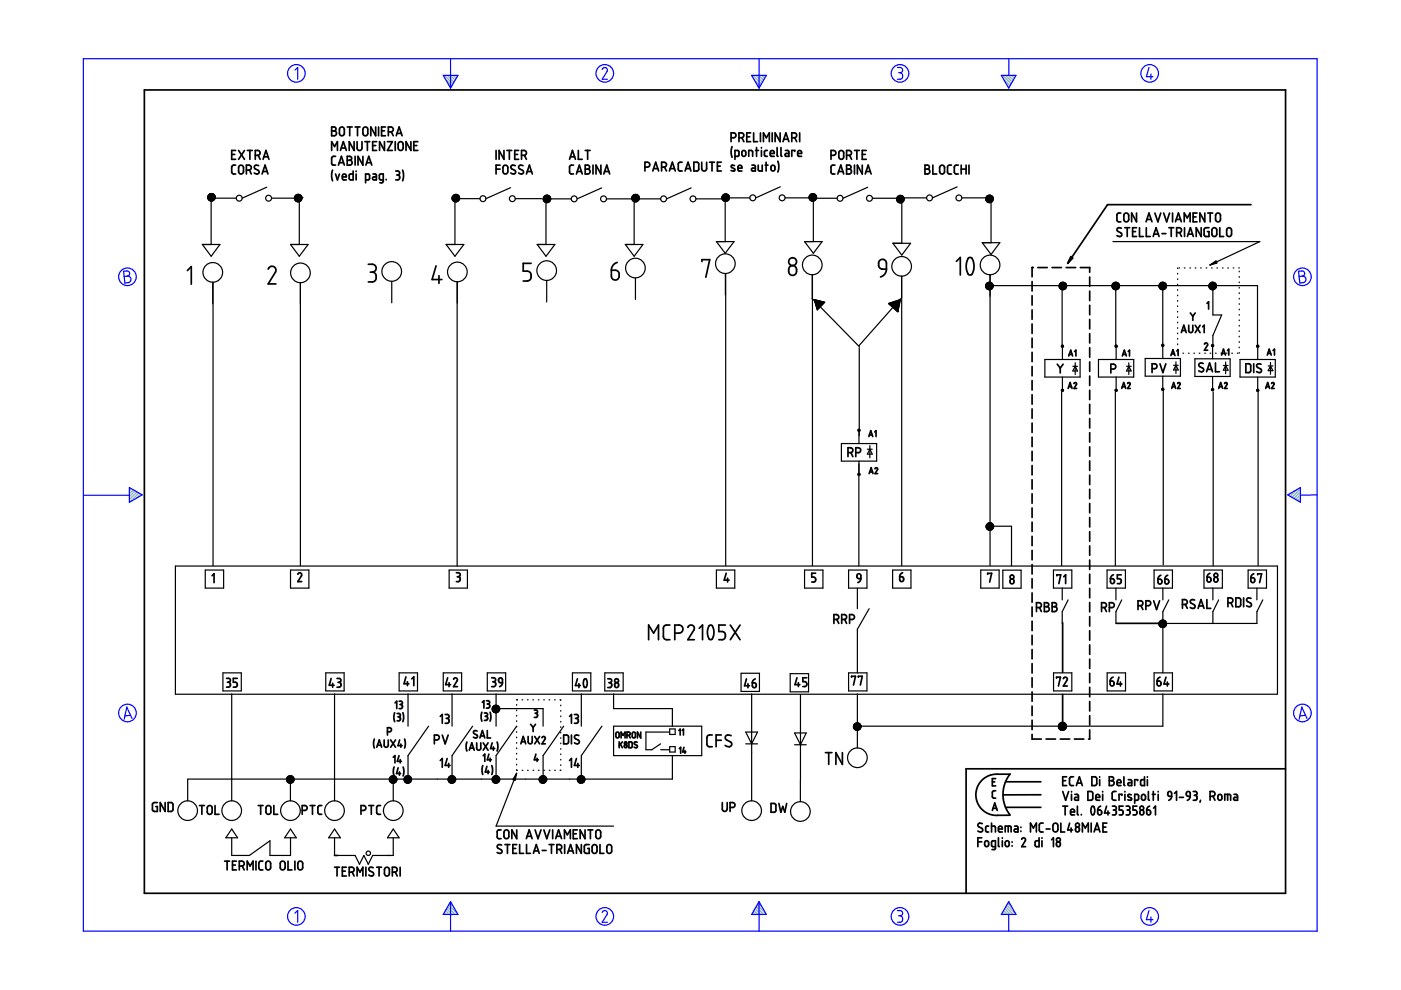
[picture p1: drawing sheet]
<svg xmlns="http://www.w3.org/2000/svg" width="297mm" height="210mm" viewBox="0 0 297 210" stroke-linecap="round" stroke-linejoin="round" font-family="sans-serif">
<g fill="none" stroke="#000" stroke-width=".25">
<path d="M56.6 39.7l-5.2 2.3M108.2 39.8l-5.2 2.3M127.6 39.8l-5.2 2.4M146.5 39.8l-5.2 2.4M165.4 39.6l-5.2 2.4M184 39.7l-5.3 2.3M202.9 39.6l-5.2 2.4M42.9 51.8h3.7l-1.8 2.5zM44.3 41.9l-.2 .2M44.4 41.9l-.3 .3M44.4 41.1l-.3 .3M44.5 42h5.6"/>
<path d="M44.6 41.1l-.5 .5M44.6 41.9l-.4 .4M44.8 41l-.8 .8M44.9 41.9l-.6 .5M44.9 41l-.9 .8M45 41l-1 1M45 41.1l-.8 .8M45.1 59.8v4.6M45.1 41.9l-.6 .6M45.1 41.1l-.7 .8M45.2 59.8v60.1M45.2 41.1l-1.1 1.1"/>
<path d="M45.3 41.2l-.7 .7M45.3 41.2l-1.1 1.2M45.4 41.9l-.8 .7M45.4 41.3l-.6 .6v9.9M45.4 41.3l-1.1 1.2M45.5 41.4l-.5 .5M45.5 41.4l-1.1 1.1M45.6 41.6l-1 1M45.6 41.6l-.3 .3M45.6 42.1l-.5 .5M45.6 41.8l-.9 .8M45.6 42l-.6 .6"/>
<path d="M45.6 41.7l-.1 .2M57.6 42h5.6M61.6 51.8h3.7l-1.8 2.5zM62.5 41.9l-.1 .1M62.7 41.9l-.3 .2M62.8 41.3l-.3 .3M62.9 41.9l.6-.7-1 1.1M62.9 41.9l-.4 .4M63.1 41.2l-.7 .6M63.1 41.2l-.6 .7M63.2 41.9l-.6 .6M63.3 41.2l-.7 .7"/>
<path d="M63.4 41.2l-1 .9M63.5 41.9v9.9M63.6 41.3l-1.1 1.1M63.7 41.3l-.6 .6M63.7 59.9v60M63.8 41.4l-1.1 1.2 .7-.7M63.8 41.4l-.4 .5M63.9 42.5l-.2 .2M63.9 41.5l-1.1 1.2M63.9 41.6l-1.1 1.1M63.9 41.6l-1 1.1M64 41.7l-1.1 1.1"/>
<path d="M64 42.3l-.5 .4M64 41.9h.1M64 41.8l-.9 1M64 42.1l-.7 .7M64 41.9l-.9 .9M64 42l-.8 .8M83.1 59.6v4.6M94.6 51.8h3.7l-1.8 2.5zM95.9 41.9h-.1M96.1 41.9l-.3 .2M96.1 42.6l1.2-1.1-1.1 1.2M96.2 42.1h5.6"/>
<path d="M96.2 41.9l-.3 .3M96.4 41.3l-.5 .5M96.5 41.9v9.9M96.5 41.2l-.6 .6M96.6 41.9l.6-.5-1.1 1.2M96.6 41.2l-.8 .9M96.7 41.2l-.6 .7M96.8 41.2l-.6 .7M96.9 41.3l-1 1M97 59.7l-.1 60.3M97 41.3l-1.1 1.1M97 41.3l-1 1.1"/>
<path d="M97.3 41.6l-1 1.1M97.4 42.4l-.4 .3M97.4 41.7l-1.1 1.1M97.4 42.2l-.5 .6M97.4 41.8l-1 1M97.4 41.8l-.9 1M97.5 42.1l-.8 .7M97.5 42l-.9 .8M109.2 42.1h5.7M113.9 51.8h3.7l-1.8 2.5zM115.4 41.9l-.2 .2M115.5 42.2h5.6"/>
<path d="M115.5 42.8l1.1-1.1-1.1 1.2M115.6 41.4l-.3 .4M115.7 41.9l-.5 .5M115.8 41.9l-.6 .6M115.8 41.4l-.6 .7M115.9 59.5v4.5M115.9 41.4l-.5 .5M116 41.9l.4-.4-1.1 1.2M116 41.9l-.7 .7M116.1 41.4l-.6 .5M116.1 41.4l-.9 .9M116.2 41.4l-.4 .5v9.9"/>
<path d="M116.3 41.4l-1.1 1.1M116.5 41.6l-.3 .3M116.5 41.6l-1.1 1.1M116.7 42.5l-.4 .4M116.7 41.8l-1 1.1M116.7 41.9l-1 1M116.8 42.3l-.7 .7M116.8 42.1l-.9 .9M116.8 42.2l-.8 .8M116.8 42l-1 1M128.6 42.2h5.6M132.6 51.8h3.7l-1.8 2.5z"/>
<path d="M134.3 41.9l-.3 .3M134.3 41.3l-.3 .3M134.5 41.9v9.9M134.5 42.2h5.6M134.5 41.9l-.5 .4M134.5 41.3l-.5 .4M134.6 41.9l-.6 .5M134.7 41.2l-.8 .8M134.7 58.9v4.6M134.8 41.9l-.7 .6M134.9 41.2l-.9 1M134.9 41.2l-.6 .7"/>
<path d="M135 41.9l-.8 .7M135.1 41.3l-.6 .6M135.2 41.3l-.5 .6M135.2 41.9l-.8 .8M135.2 41.4l-1.1 1.1M135.3 41.4l-.4 .5M135.4 41.9l-.9 .9M135.4 41.5l-1.2 1.1M135.4 41.6l-.3 .3M135.4 41.6l-1.1 1.1M135.5 41.7l-.2 .2M135.5 41.8l-1 1"/>
<path d="M135.5 42.2l-.5 .6M135.6 42l-.9 .8M135.6 42.1l-.7 .7M135.6 41.9l-1 .9M147.6 42.2h5.6M151.9 51.2h3.7l-1.8 2.5zM153.2 41.9l-.1 .1M153.4 42h5.6M153.4 41.9l-.3 .3M153.4 41.3l-.2 .1M153.7 41.1l-.6 .6M153.7 41.9l-.5 .5"/>
<path d="M153.8 41.1l-.7 .7M153.8 41.3v9.9M153.8 58v4.5M153.9 58v61.9M153.9 41.1l-.8 .8M154 41.1l-.9 1M154.1 41.1l-.7 .8M154.1 41.2l-1 1M154.2 41.2l-1 1.1M154.3 41.2l-.7 .7M154.3 41.9l-.7 .8M154.4 41.3l-1.1 1.2 1.1-1.2"/>
<path d="M154.5 41.4l-.5 .5M154.5 42.4l-.2 .2M154.5 41.4l-1.1 1.2 .7-.7M154.6 41.9l-.9 .8M154.6 41.6l-.4 .3M154.6 42.2l-.4 .5M154.6 41.6l-1.1 1M154.6 41.7l-.1 .2M154.6 42l-.7 .7M154.6 41.8l-.9 .9M154.7 41.9l-.8 .8M166.5 42h5.6"/>
<path d="M170.6 51.2h3.7l-1.9 2.5zM171.9 42h5.6M171.9 41.9l-.3 .3M172 41.1l-.4 .4M172.1 41.9l-.4 .4M172.2 41.1l-.7 .6M172.2 58.3v4.5M172.3 58.3v61.6M172.3 41.1l-.8 .7M172.4 41.9l-.6 .6M172.4 41.1l-.8 .8M172.4 41.3v9.9"/>
<path d="M172.5 41.1l-1 .9M172.5 41.9l-.6 .6M172.6 41.1l-1 1M172.7 41.1l-.8 .8M172.7 41.9l-.7 .7M172.7 41.2l-.7 .7M172.8 41.2l-.7 .7M172.9 41.3l-1.2 1.1M172.9 41.3l-.6 .6M173 41.4l-.5 .5M173 41.4l-1.1 1.1M173 42.2l-.3 .4"/>
<path d="M173.1 41.5l-.4 .4M173.1 41.6l-1 1M173.1 42l-.6 .7M173.1 41.7l-.8 1M173.1 41.9l-.7 .8M173.1 41.7l-.9 1M185 42h5.6M189.3 51.6h3.8l-1.9 2.5zM190.4 41.9l-.3 .3M190.4 41.6l-.2 .2M190.6 41.9l-.5 .5M190.7 41.4l-.6 .7"/>
<path d="M190.8 41.9l-.7 .6M190.8 41.4l-.4 .5M190.9 42h5.5M191 41.4l-.5 .5M191 41.4l-.9 .9M191.1 41.9l-.9 .8M191.1 41.5l-.4 .4M191.2 58.5v4.6M191.2 58.5v61.4M191.2 41.6v10M191.2 41.5l-1 1M191.3 41.9l-.9 .9"/>
<path d="M191.3 41.5l-.4 .4M191.3 41.6l-1.1 1M191.4 41.6l-1.1 1.2M191.5 41.7l-.3 .2M191.5 41.9l-1 1M191.5 41.7l-.1 .2M191.6 42.7l-.3 .2M191.6 41.8l-1.2 1.1M191.6 41.9h.1M191.6 41.9l-1 1M191.6 42.5l-.4 .5M191.7 42l-1 1"/>
<path d="M191.7 42.3l-.7 .7M191.7 42.1l-.9 .9M191.7 42.2l-.8 .8M203.9 42h5.6M208.3 51.5h3.7l-1.9 2.5zM209.1 41.9h-.1M209.2 42.7l1.2-1.1-1.1 1.2M209.3 41.9l-.3 .3M209.3 41.6l-.1 .1M209.3 60l-.2 .2M209.5 41.4l-.4 .4M209.5 59.9l-.5 .4"/>
<path d="M209.5 41.9l-.5 .5M209.7 41.4l-.7 .7M209.7 59.8l-.7 .8M209.7 41.9l-.6 .6M209.8 41.4l-.5 .5M209.8 59.8l-.8 .8M209.9 41.9l-.8 .7M209.9 58.3v61.6M209.9 41.4l-.9 .9M209.9 59.8l-.9 1M210 59.9l-.7 .7M210 41.4l-.5 .5"/>
<path d="M210.1 41.4l-1 1.1M210.1 59.9l-1.1 1.1M210.1 41.5v10M210.1 59.9l-1 1.1M210.1 41.4l-.4 .5M210.2 41.5l-.4 .4M210.2 60l-1.1 1.1M210.3 41.5l-1.1 1.2M210.4 41.9l-1 1M210.5 41.7l-.2 .2M210.5 42.6l-.3 .3M210.5 41.8l-1.1 1"/>
<path d="M210.5 41.8l-1 1.1 1.1-1M210.6 42.4l-.6 .5M210.6 42.3l-.7 .7M210.6 42l-.9 1M210.6 42.1l-.9 .9M224.9 60l-.2 .2M225.1 59.9l-.5 .4M225.3 59.8l-.8 .8M225.3 59.8l-.8 .9M225.5 59.8l-.9 1M225.5 59.9l-.9 1M225.6 59.9l-1 1.1"/>
<path d="M225.7 59.9l-1.1 1.1M225.8 60l-.6 .6M236 51.2h31.1l-10.6 5M236.1 60l-.1 .1M236.4 59.9l-.6 .5M236.5 59.8l-.7 .7M236.6 59.8l-.8 .9M236.7 59.8l-.9 1M236.8 59.9l-1 1M236.9 59.9l-.7 .7M246.2 59.9l-.4 .4M246.4 59.8l-.7 .7"/>
<path d="M246.5 59.8l-.8 .8M246.6 59.8l-.9 1M246.7 59.9l-1 .9M246.8 59.9l-.7 .7M246.8 59.9l-1 1.1 .3-.4M246.9 59.9l-.6 .7M247 60l-1.1 1.1M249.7 56.8v.2M249.7 58v.1M249.7 59.1v.2M250 56.8h.1M251.1 56.8h.1"/>
<path d="M252.3 56.8h.1M253.4 56.8h.2M254.6 56.8h.1M255.7 56.8h.2M256.8 59.9l-.4 .4M256.9 56.8h.1M256.9 59.9l-.6 .5M257.1 59.8l-.8 .8M257.1 59.8l-.8 .9M257.3 59.9l-.7 .7M257.3 59.9l-1 1M257.4 59.9l-1 1.1"/>
<path d="M257.5 59.9l-1.1 1.1M258 56.8h.1M259.2 56.8h.1M260.3 56.8h.2M261.5 56.8h.1M262.6 56.8h.2M262.7 57.5v.1M262.7 58.6v.2M262.7 59.8v.1M172.1 63.2l10.1 10.3M172.7 63.5l2.2 .6-1.6 1.6zM172.7 63.5v.1"/>
<path d="M172.8 63.6h-.1M172.8 63.8h.1M172.8 64h.1M172.8 63.6l-.1 .2M172.9 63.9h.1M173 64.1l-.2 .1M173 63.6l-.2 .2M173 64.7h.1M173 64v.1M173 63.7l-.2 .2M173 63.6v.1M173.1 64.9h-.1"/>
<path d="M173.1 64.2l-.2 .2M173.1 64.8h.1M173.1 64.1v.1M173.1 63.6l-.1 .3M173.2 65h-.1M173.2 64.3l-.2 .2M173.2 63.7l-.4 .4M173.2 64.9h.1M173.2 64.2v.1M173.3 65.1l-.2 .1M173.3 64.4l-.2 .2M173.3 63.8l-.2 .2"/>
<path d="M173.3 63.7h.1M173.3 65h.1M173.3 64.3v.1M173.4 65.2l-.2 .2M173.4 64.5l-.2 .2M173.4 63.9l-.2 .2M173.4 63.7l-.5 .6M173.4 65.1v.1M173.4 64.5h.1M173.4 63.8h.1M173.5 63.8h.1M173.5 65.3l-.2 .2"/>
<path d="M173.5 64.6l-.2 .3M173.5 64l-.2 .2M173.6 65.2l-.1 .1M173.6 64.6h-.1M173.6 63.9h-.1M173.6 63.8l-.7 .7M173.6 64.7l-.2 .3M173.6 64.1l-.2 .2M173.7 63.8l-.1 .1M173.7 64.2h.1M173.7 65.2l-.4 .4M173.7 65l-.5 .5"/>
<path d="M173.7 63.9l-.7 .7M173.7 65.1l-.1 .1M173.7 64.9l-.2 .2M173.7 63.8h.1M173.7 64.4l-.1 .1M173.7 65.1h.1M173.8 63.8l-.1 .1M173.8 65h.1M173.8 64.3v.1M173.9 64.5l-.2 .2M173.9 63.9l-.2 .2M173.9 64.5h.1"/>
<path d="M174 63.9l-1 .9M174 64l-.5 .4M174 64.6l-.3 .3M174 64.6h.1M174 63.9h.1M174.1 64.7l-.2 .3M174.1 64.1l-.2 .2M174.1 64.7h.1M174.1 64v.1M174.2 63.9l-1.1 1.1M174.2 64.2l-.2 .2M174.2 64.1v.1"/>
<path d="M174.2 63.9v.1M174.3 64.3l-.2 .2M174.3 63.9l-1.2 1.2M174.4 64.2l-.1 .1M174.4 64.4l-.2 .2M174.4 64l-.1 .1M174.5 64.3v.1M174.5 64l-1.3 1.3M174.6 64l-.2 .2M174.7 64.2l-1 1M174.7 64l-1 1M174.7 64.1l-.2 .2"/>
<path d="M182.2 73.7v18.7M188.4 64.3l2.5-.8-.5 2.6zM188.5 64.3l-.1 .1M188.7 64.2l-.2 .3M188.7 64.3l-.1 .2M188.8 64.2v.1M188.8 64.2h.1M188.8 64.4l-.1 .2M188.9 64.3v.1M189 64.5l-.2 .2M189 64.1l-.4 .4M189 64.5h.1"/>
<path d="M189.1 64.6l-.2 .2M189.1 64.6h.1M189.2 64.7l-.2 .2M189.2 64.1l-.2 .2M189.3 65.1h.1M189.3 65l-.1 .1M189.3 64.9l-.2 .1M189.3 64.2l-.2 .2M189.3 64.9h.1M189.3 64.4l-.1 .1M189.4 64l-.7 .6M189.4 64.3v.1"/>
<path d="M189.4 65h.1M189.4 64.5l-.2 .2M189.4 65.2h.1M189.5 64.5h.1M189.5 65.1v.1M189.5 65.3h.1M189.5 64.6l-.2 .3M189.5 64l-.2 .2M189.6 65.2v.1M189.6 64.6h.1M189.7 65.4h-.1M189.7 64.7l-.3 .3"/>
<path d="M189.7 64.1l-.3 .2M189.7 63.9l-.9 .8M189.7 64v.1M189.7 65.3v.1M189.7 64.7h.1M189.8 65.5l-.1 .1M189.8 64.9l-.3 .2M189.8 64.2l-.3 .2M189.8 64.1v.1M189.8 65.4v.1M189.8 64.8h.1M189.9 65.6l-.1 .1"/>
<path d="M189.9 65l-.2 .2M189.9 64.3l-.2 .2M189.9 63.9l-.1 .1M189.9 65.6h.1M189.9 64.9h.1M189.9 64.2v.1M190 65.7l-.1 .1M190 65.1l-.2 .2M190 64.4l-.2 .2M190 63.8l-1 1.1M190 65.7h.1M190 65h.1"/>
<path d="M190 64.3v.1M190.1 65.8v.1M190.1 65.2l-.2 .2M190.1 64.5l-.2 .2M190.1 63.9l-.2 .2M190.2 63.8h-.1M190.2 65.8h-.1M190.2 65.1l-.1 .1M190.2 64.5h-.1M190.2 66h.1M190.2 63.8h.1M190.2 65.3l-.2 .2"/>
<path d="M190.2 64.6l-.2 .3M190.2 64l-.2 .2M190.3 65.9h-.1M190.3 65.2l-.1 .1M190.3 64.6h-.1M190.3 63.9h-.1M190.3 66.1h.1M190.3 65.4l-.2 .2M190.3 64.7l-.2 .3M190.3 64.1l-.2 .2M190.4 63.7l-1.3 1.3M190.4 66h.1"/>
<path d="M190.4 65.3v.1M190.4 64v.1M190.4 65.9l-.2 .1M190.4 65.5l-.2 .2M190.4 64.9l-.2 .2M190.4 64.2l-.2 .2M190.4 65.7l-.1 .1M190.5 65.6l-.4 .3M190.5 65.4v.1M190.5 64.1v.1M190.5 63.6v.1M190.5 63.7l-.2 .2"/>
<path d="M190.5 65.3l-.5 .5M190.5 65l-.2 .2M190.5 64.3l-.2 .2M190.5 65.2l-.1 .1M190.6 65l-.7 .7M190.6 64.9h.1M190.6 64.2v.1M190.6 64.7l-.8 .9M190.6 64.4l-.2 .3M190.6 63.8l-.2 .2M190.6 63.6l-1.3 1.4M190.7 64.6l-.2 .2"/>
<path d="M190.7 64.5l-1 1M190.7 64.3v.1M190.8 64.2l-1.3 1.2M190.8 63.9l-.3 .2M190.8 64.1l-.2 .1M190.8 63.9l-1.4 1.4M190.8 63.8h.1M190.8 63.5l-.1 .2M190.9 63.6l-1.6 1.6M191 63.3l-8.9 10M209.1 60.6l-.1 .1M209.3 60.6l-.3 .3"/>
<path d="M209.7 60.6l-.6 .6M209.8 60.6h56.8v12.8M209.9 60.6l-.7 .6M210.3 60l-.6 .6M210.3 60.6l-.8 .8M210.3 60.1l-.5 .5M210.4 60.1l-1.1 1.2M210.4 61.1l-.1 .2M210.4 60.2l-1.1 1.1M210.5 60.2l-1.1 1.1M210.5 60.3l-.2 .3M210.5 60.8l-.5 .6"/>
<path d="M210.5 60.4l-1 1M210.6 60.7l-.7 .7M210.6 60.5l-.9 .9M210.6 60.6l-.9 .8M221.5 76.2h7.5v3.7h-7.5zM225.2 60.6v12.7M225.2 60.6l-.5 .5M225.3 73.4v2.8M225.3 79.9v2.9M225.3 60.6l-.6 .6M225.5 60.6l-.7 .7M225.7 60.6l-.8 .7"/>
<path d="M225.8 60l-.5 .6M225.9 60.1l-1.1 1.1M226 60.1l-.5 .5M226 60.6l-.9 .8M226 61.1l-.2 .2M226 60.2l-.4 .4M226 60.2l-1 1.1M226.1 60.3l-.2 .3M226.1 60.4l-1 1M226.1 60.8l-.5 .6M226.1 60.6l-.9 .8M226.1 60.6l-.8 .8"/>
<path d="M226.1 60.7l-.7 .7M226.1 60.5v.1M227.5 77.7h1M228 77.7l.5 1h-1zM228 76.9v2.5M232.9 76.2h7.5v3.7h-7.5zM236 60.7l-.2 .2M236 60.5l-.1 .1M236 60.6h.1M236.2 60.6l-.2 .2M236.3 60.6l.7-.6-1.1 1.1 .1-.2M236.6 60.6v12.7"/>
<path d="M236.6 60.6l.5-.6-1.2 1.2M236.6 73.4v2.8M236.6 79.9v2.9M236.7 60.6l-.7 .6M236.8 60.6l.4-.4-1.1 1.1M236.8 60.6l-.7 .7M237.2 61.1l-.2 .2M237.3 60.3l-1 1.1 1-1.1M237.3 60.9l-.4 .5M237.3 60.7l-.6 .7M237.3 60.5l-.8 .9M237.3 60.4l-.9 1"/>
<path d="M237.4 60.7l-.8 .7M238.8 77.7h1M239.3 76.9v2.5M239.3 77.7l.5 1h-1zM242.8 76h7.5v3.8h-7.5zM246.4 61.4l.9-.8-.9 .8M246.4 60.6l-.5 .5M246.5 60.6v15.4M246.5 79.8v2.7M246.9 60.6l-.8 .7M247.1 60l-1.1 1.2M247.1 60.6l-.8 .8"/>
<path d="M247.1 60.1l-1.1 1.1M247.2 60.2l-1.1 1.1M247.2 60.2l-.4 .4M247.2 61l-.3 .3M247.2 60.3l-.2 .3M247.3 60.3l-1.1 1.1M247.3 60.8l-.6 .6M247.3 60.7l-.7 .7M247.3 60.5l-.1 .1M248.8 77.4h1M249.3 76.7v2.5M249.3 77.4l.5 1h-1z"/>
<path d="M249.7 60.3v.1M249.7 61.4v.2M249.7 62.6v.1M249.7 63.7v.2M249.7 64.9v.1M249.7 66v.2M249.7 67.2v.1M249.7 68.3v.2M249.7 69.5v.1M249.7 70.6v.2M249.7 71.8v.1M249.7 72.9v.2"/>
<path d="M249.7 74.1v.1M249.7 74.9h.1M250.8 74.9h.2M252 74.9h.1M253.1 74.9h.2M253.3 76.1h7.5v3.7h-7.5zM254.3 74.9h.1M255.4 74.9h.2M256.5 61.1l1.1-1.1-1.1 1.2M256.6 74.9h.1M256.7 61.3l1.1-1-1 1.1M257.1 73.3v2.8"/>
<path d="M257.1 79.8v2.8M257.2 60.6v6.2h1.8l-1.8 4.3v1.9M257.7 60.1l-1.1 1.1M257.7 74.9h.2M257.7 60.1l-1.1 1.2M257.8 60.7l-.8 .7M257.8 60.5l-.1 .1M257.9 60.9l-.5 .5M257.9 60.4l-1 1M257.9 60.8l-.6 .6M257.9 60.6l-.8 .8M257.9 60.7l-.1 .1"/>
<path d="M258.9 74.9h.1M259.4 77.5h1M259.9 76.8v2.4M259.9 77.5l.5 1h-1zM260 74.9h.2M261.2 74.9h.1M262.3 74.9h.2M262.7 60.9v.2M262.7 62.1v.2M262.7 63.2v.2M262.7 64.4v.1M262.7 65.5v.2"/>
<path d="M262.7 66.7v.1M262.7 67.8v.2M262.7 69v.2M262.7 70.1v.2M262.7 71.3v.1M262.7 72.4v.2M262.7 73.6v.1M262.7 74.7v.2M262.9 76.2h7.5v3.7h-7.5zM266.7 73.4v2.8M266.7 79.9v2.9M268.9 77.6h1"/>
<path d="M269.4 76.9v2.5M269.4 77.6l.5 1h-1zM178.4 94h7.5v3.8h-7.5zM182.1 98.4v21.6M182.1 91.2v2.8M182.1 97.8v2.8M183.9 95.2h1M184.4 94.5v2.6M184.4 95.2l.5 1.1h-1zM225.1 83.1v36.8M236.5 83.1v36.8M246.6 82.5v37.3"/>
<path d="M257.2 83.1v36.8M266.7 83.1v36.8M209.6 110.9l-.5 .5M209.6 112.4l1.1-1-1 1M209.7 110.8l-.6 .7M209.9 111.6h4.6v8.4M209.9 110.8l-.8 .8M210 110.8l-.9 .9M210.1 110.9l-1 1M210.2 110.9l-1.1 1.1M210.3 110.9l-1.1 1.1M210.4 111l-1.2 1.1"/>
<path d="M210.4 111l-1.1 1.2M210.5 111.1l-1.2 1.1M210.5 111.1l-1.1 1.2M210.6 111.2l-1.1 1.1M210.6 111.3l-1.1 1.1M210.6 111.9l-.4 .5M210.7 111.8l-.6 .6M210.7 111.7l-.8 .7M210.7 111.6l-.9 .8M43.5 120.9h3.9v3.8h-3.9zM61.6 120.9h3.9v3.8h-3.9zM95.2 120.9h3.9v3.8h-3.9z"/>
<path d="M151.9 120.9h3.9v3.8h-3.9zM170.6 120.9h3.9v3.8h-3.9zM179.9 120.9h3.9v3.8h-3.9zM181.8 124.7v4.4M184.3 129.1l-2.5 4.3v9.3M189.3 120.9h3.8v3.8h-3.8zM207.9 120.9h3.9v3.8h-3.9zM212.6 120.9h3.9v3.8h-3.9zM223.4 120.9h3.8v3.8h-3.8zM225.2 124.7v2.5M226.5 127.2l-1.3 2.5v2.5M234.7 120.9h3.9v3.8h-3.9z"/>
<path d="M236.6 124.7v2.5M237.8 127.2l-1.2 2.5v2.5M244.7 120.9h3.9v3.8h-3.9zM245.8 132.2h-.1M245.9 132.2l-.2 .2M246.1 132.2l-.3 .3M246.2 131.5l-.4 .4M246.4 132.2l-.5 .5M246.4 131.5l-.7 .6M246.5 131.5l-.8 .7M246.5 124.7v2.5M246.6 131.5l-.7 .7"/>
<path d="M246.7 131.5l-1 .9M246.8 131.5l-.7 .7M246.8 131.5l-1 1.1M246.9 132.2l-.8 .7M246.9 131.6l-.6 .6M247 131.6l-1.1 1.1M247.1 131.7l-1.1 1.1M247.1 132.2l-.9 .8M247.1 131.7l-1.1 1.2M247.2 131.8l-1.1 1.1M247.2 131.8l-.4 .4M247.2 132.7l-.3 .3"/>
<path d="M247.2 131.9l-.2 .3M247.3 132l-.2 .2M247.3 132.4l-.6 .7M247.3 132.2l-.9 .9M247.3 132.3l-.7 .8M247.3 132.1l-.9 1M247.3 132.1v.1M247.8 127.2l-1.3 2.5v13M255.3 120.9h3.9v3.8h-3.9zM257.2 124.7v2.5M258.4 127.2l-1.2 2.5v2.5M264.6 120.9h3.9v3.8h-3.9z"/>
<path d="M266.5 124.7v2.5M267.7 127.2l-1.2 2.5v2.5h-20M47.3 142.7h3.9v3.8h-3.9zM49.1 147.1v22.7M69.1 142.7h3.9v3.8h-3.9zM70.9 147.1v22.7M84.6 142.7h3.9v3.8h-3.9zM86.5 147.1v6.9M90.9 154l-4.4 6.2v5M94 142.7h3.9v3.8h-3.9zM95.8 147.1v6.9M100.2 154l-4.4 6.2v5"/>
<path d="M103.3 142.7h3.9v3.8h-3.9zM104.5 150.8l1.2-1.1-.5 .5h9.9v3.8M104.7 150.9l-.1 .1M104.8 149.6l-.4 .4M104.9 149.5l-.5 .6M105 150.9l-.2 .1M105.1 149.5l-.7 .8M105.2 150.4l.6-.6-1.2 1.1M105.2 150.7l-.1 .2M105.2 149.9l-.8 .8M105.2 147.1v6.9M105.2 151l-.1 .1"/>
<path d="M105.2 150.5l-.3 .4M105.2 150.3l-.6 .6M105.2 150.1l-.7 .7M105.2 149.6l-.8 .9M105.2 149.5l-.8 .8M105.2 150.9h.1M105.3 149.5l-.9 1M105.4 150.9l-.2 .1M105.4 149.6l-.2 .2M105.5 149.6l-1.1 1M105.5 149.6l-.3 .4M105.6 150.9l-.3 .2"/>
<path d="M105.7 150.9l-.2 .2M105.8 149.9l-1.1 1.1M105.9 150l-.7 .6M105.9 150.1l-1 1M105.9 150.3l-.8 .8M105.9 150.5l-.3 .4M105.9 150.2l-.6 .7M109.5 148.4h.1M109.5 154.1v-.1l-4.3 6.2v5M109.5 148.4h.2M109.5 149.4v.1M109.5 150.5v.2"/>
<path d="M109.5 151.7v.1M109.5 152.8v.2M109.5 155.1v.2M109.5 156.3v.1M109.5 157.4v.2M109.5 158.6v.1M109.5 159.7v.2M110.7 148.4h.1M111.8 148.4h.2M113 148.4h.1M114.1 148.4h.2M115.3 148.4h.1"/>
<path d="M116.4 148.4h.2M117.6 148.4h.1M118.7 148.4l.2 .1M118.9 149.5v.1M118.9 150.6v.2M118.9 151.8v.2M118.9 153v.1M118.9 154.1v.1M118.9 155.3v.1M118.9 156.4v.1M118.9 157.5v.2M118.9 158.7v.2"/>
<path d="M118.9 159.9v.1M119.5 154l-4.4 6.2v5M121.4 142.7h3.9v3.8h-3.9zM123.3 147.1v6.9M127.6 154l-4.3 6.2v5M128.2 142.7h3.9v3.8h-3.9zM130.1 147.1v3.1h12.5v3.8M130.1 154h18.7v6.2h-18.7zM140.1 159h1.8M141.9 155.2h-5v3.8h1.3l1.9-1.3M142 154.6h1.2v1.1h-1.2zM142 158.3h1.2v1.1h-1.2z"/>
<path d="M157.1 142.7h3.9v3.9h-3.9zM158.1 155.2h2.5l-1.2 2.5zM158.1 157.7h2.5M159.4 147.1v22.7M167.5 142.8h3.9v3.9h-3.9zM168.5 155.4h2.4l-1.2 2.5zM168.5 157.9h2.4M169.7 147.3v18.1M179.9 142.7h3.9v3.8h-3.9zM181.3 153.4l-.2 .2M181.5 153.3l-.5 .5M181.5 154l-.5 .4"/>
<path d="M181.6 154l-.5 .5M181.7 153.3l-.7 .7M181.7 154l-.6 .6M181.7 153.2l-.7 .9M181.8 147.1v11.5M181.9 153.3l-.7 .7M181.9 153.3l-.9 1 .2-.3M182.1 153.3l-.7 .7M182.1 153.3l-1.1 1.1M182.2 153.4l-.6 .6M182.3 153.5l-1.1 1.1M182.4 153.5l-1.2 1.2"/>
<path d="M182.4 154l-.9 .8M182.4 154.6l-.2 .1M182.4 153.6l-1.1 1.1M182.4 153.6l-1 1.2M182.5 153.8l-1 1M182.5 154.3l-.6 .5M182.5 153.8l-.1 .2M182.5 154l-.8 .9M182.5 154.2l-.6 .7M182.5 153.9l-.9 1M223.4 142.7h3.8v3.8h-3.8zM234.7 142.7h3.9v3.8h-3.9z"/>
<path d="M244.7 142.7h3.9v3.8h-3.9zM246.5 147.1v6.9h-64.7M270.8 147.1v-27.1h-233.6v27.2h233.6M39.8 165.2v4.6M49.1 177.6v3.8h3.8l4.3-3.1v3.1h4.4v-3.8M49.1 175.8l1.3 1.8h-2.5zM61.1 164.6l-.2 .2M61.3 164.5l-.5 .5M61.5 164.5l-.8 .7M61.6 165.2v4.6M61.6 166l-.1 .1M61.6 165.7l-.3 .3"/>
<path d="M61.6 164.6l-.8 .9M61.6 165.4l-.5 .5M61.6 165l-.7 .7M61.6 164.8l-.8 .8M61.6 175.8l1.2 1.8h-2.5zM61.7 164.5l-1 .9M61.8 164.5l-.2 .2M61.9 164.5l-1.1 1.1M61.9 164.5l-.3 .4M62 164.6l-.4 .4M62.1 164.6l-1.2 1.2M62.1 164.7l-1.1 1.1"/>
<path d="M62.2 164.8l-.6 .5M62.2 165.8l-.2 .1M62.2 164.8l-.6 .7M62.3 164.9l-1.1 1.1M62.3 165l-1.1 1M62.3 165l-.7 .8M62.3 165.2l-.9 .9M62.3 165.5l-.6 .6M62.3 165.4l-.6 .7M62.4 165.2l-.8 .8M70.9 177.6v3.8M70.9 175.8l1.3 1.8h-2.5z"/>
<path d="M82.8 165.8l.6-.6v4.6M82.9 164.6l-.2 .2M83.1 164.5l-.5 .5M83.3 164.5l-.8 .7M83.4 177.6v3.8h-4.4l-.9 1.8-.9-1.8-1 1.8-.9-1.8h-3.8M83.4 175.8l1.2 1.8h-2.5zM83.4 165.7l-.3 .3M83.4 164.9l.3-.4-1.1 1.1M83.4 164.6l-.8 .9M83.4 165.9l-.2 .2M83.4 165.4l-.5 .5M83.4 165l-.7 .7"/>
<path d="M83.4 164.8l-.8 .8M83.5 164.5l-1 .9M83.6 164.5l-.2 .2M83.8 164.6l-1.1 1.2M83.8 164.6l-.4 .5M83.9 164.7l-1.1 1.2M84 164.8l-.6 .5M84 165.8l-.2 .1M84 164.8l-.6 .7M84.1 164.9l-1.1 1.1M84.1 165l-1.1 1M84.1 165l-.7 .8"/>
<path d="M84.1 165.2l-.8 .9M84.1 165.4l-.6 .7M84.2 165.2l-.8 .8M86 164.6l-.2 .2M86.2 164.5l-.5 .5M86.4 164.5l-.7 .7M86.5 165.7l-.3 .3M86.5 166l-.1 .1M86.5 165l-.7 .7M86.5 164.8l-.8 .8M86.5 164.6l-.8 .8M86.6 164.5l-.9 1"/>
<path d="M86.7 164.5l-.2 .2M86.8 164.5l-1.1 1.1M86.8 164.5l-.3 .4M87 164.6l-1.2 1.2M87 164.7l-1.1 1.2 1.2-1.1M87.1 165.8l-.1 .1M87.1 164.8l-1.1 1.1M87.2 164.9l-1.1 1.1M87.2 165l-1.1 1M87.2 165l-.7 .8M87.2 165.2l-.9 .9M87.2 165.5l-.5 .6"/>
<path d="M87.2 165.4l-.6 .7M87.3 165.2l-.8 .8M95.4 164.6l-.3 .2M95.5 164.5l-.4 .5M95.7 164.5l-.7 .7M95.8 164.5l-.8 .7M95.8 165.2l-.6 .6M95.8 164.6l-.8 .9M95.8 165.9l-.1 .2M95.8 165.4l-.4 .5M95.8 164.8l-.7 .8M95.8 165.2l.6-.4-.6 .5"/>
<path d="M95.9 164.5l-.9 .9M96 164.5l-.2 .2M96.1 164.5l-1 1.1M96.2 164.5l-.4 .4M96.3 164.6l-1.2 1.1M96.3 164.6l-1.1 1.2M96.4 165.8l-.1 .1M96.5 164.8l-.7 .7M96.5 164.9l-1.1 1.1M96.6 165l-1.1 1M96.6 165.5l-.6 .6M96.6 165l-.8 .8"/>
<path d="M96.6 165.2l-.9 .9M96.6 165.2l-.8 .8M96.6 165.4l-.7 .7M104.7 164.6l-.2 .2M104.9 164.5l-.5 .5M105.1 164.5l-.7 .7M105.2 165.3l.5-.6-1.1 1.2M105.2 165.7l-.3 .3M105.2 164.6l-.8 .9M105.2 165.4l-.5 .5M105.2 165.2l-.6 .6M105.2 165l-.7 .7"/>
<path d="M105.3 164.5l-.9 .9M105.4 164.5l-.2 .2M105.5 164.5l-1.1 1.1 .8-.8M105.5 164.5l-.3 .4M105.6 164.6l-1.1 1.2M105.8 165.8l-.2 .1M105.8 164.8l-.6 .7M105.9 164.9l-1.2 1.1M105.9 165l-1.1 1M105.9 165l-.7 .8M105.9 165.5l-.6 .6M105.9 165.2l-.8 .9"/>
<path d="M105.9 165.2l-.9 .9M105.9 165.4l-.6 .7M109.5 163.2l.2 .1M109.5 160.9v.1M109.5 162v.2M109.5 163.9l-4.3 11.3h24.9M110.7 163.3h.1M111.8 163.3h.2M113 163.3h.2M114.2 163.3h.1M114.5 165.7v.1M114.5 164.9l-.2 .1"/>
<path d="M114.5 165.2l-.2 .2M114.5 165l-.2 .2M114.5 164.8l-.1 .1M114.9 164.5l-.4 .4M115.1 164.5l-.8 .8M115.2 164.5l-.7 .6M115.3 164.5l-.8 .7M115.3 163.3h.1M115.4 164.5l-1.1 1M115.5 164.5l-1.1 1.1M115.5 164.6l-1.1 1.1M115.6 164.6l-1.2 1.1"/>
<path d="M115.6 164.7l-1.1 1.1M115.7 164.7l-1.1 1.2M115.7 164.8l-1.1 1.1M115.8 164.9l-1.1 1.1M115.9 165.5l-.5 .5M115.9 165l-1 1M115.9 165.1l-1 1M115.9 165.3l-.8 .8M115.9 165.4l-.6 .7M115.9 165.2l-.9 .9M116.5 163.3h.1M117.6 163.3h.2"/>
<path d="M118.7 163.3h.2M118.9 161v.1M118.9 162.2v.1M118.9 163.3h.1M122.7 165.9l1.2-1.1-1.1 1.1M122.9 164.5l-.4 .4M123.1 164.5l-.7 .6M123.1 164.5l-.7 .7M123.3 164.5l-.9 .9M123.4 164.5l-1 .9M123.5 164.5l-1.1 1M123.5 164.5l-1 1.1"/>
<path d="M123.6 164.6l-1.1 1.1M123.7 164.6l-1.1 1.1M123.8 164.7l-1.2 1.1M123.8 164.7l-1.1 1.1M123.8 165.8l-.1 .1M123.9 165.3l-.8 .8M123.9 165.4l-.7 .7M123.9 165l-1 1M123.9 165.7l-.4 .3M124 165l-1.1 1M124 165l-.1 .1M124 165.4l-.7 .7"/>
<path d="M124 165.1l-1 1M124 165.2l-.1 .1M124 165.3l-.1 .2M142.6 160.2v5h-102.8M169.7 165.4v4.6"/>
<circle cx="44.8" cy="41.8" r=".8"/>
<circle cx="45.1" cy="57.8" r="2.08"/>
<circle cx="50.7" cy="42" r=".62"/>
<circle cx="56.9" cy="42" r=".62"/>
<circle cx="63.2" cy="42" r=".8"/>
<circle cx="63.7" cy="57.9" r="2.08"/>
<circle cx="83.1" cy="57.6" r="2.08"/>
<circle cx="96.6" cy="42" r=".8"/>
<circle cx="97" cy="57.7" r="2.08"/>
<circle cx="102.4" cy="42.1" r=".62"/>
<circle cx="108.6" cy="42.1" r=".62"/>
<circle cx="115.9" cy="57.4" r="2.08"/>
<circle cx="116" cy="42.2" r=".8"/>
<circle cx="121.7" cy="42.2" r=".62"/>
<circle cx="128" cy="42.2" r=".62"/>
<circle cx="134.7" cy="56.8" r="2.08"/>
<circle cx="134.7" cy="42" r=".8"/>
<circle cx="140.7" cy="42.2" r=".62"/>
<circle cx="146.9" cy="42.2" r=".62"/>
<circle cx="153.8" cy="55.9" r="2.08"/>
<circle cx="153.9" cy="41.9" r=".8"/>
<circle cx="159.6" cy="41.9" r=".62"/>
<circle cx="165.8" cy="41.9" r=".62"/>
<circle cx="172.2" cy="56.2" r="2.08"/>
<circle cx="172.3" cy="41.9" r=".8"/>
<circle cx="178.1" cy="42" r=".62"/>
<circle cx="184.3" cy="42" r=".62"/>
<circle cx="190.9" cy="42.2" r=".8"/>
<circle cx="191.2" cy="56.5" r="2.08"/>
<circle cx="197.1" cy="42" r=".62"/>
<circle cx="203.3" cy="42" r=".62"/>
<circle cx="209.8" cy="42.2" r=".8"/>
<circle cx="209.9" cy="56.2" r="2.08"/>
<circle cx="209.8" cy="60.6" r=".8"/>
<circle cx="225.3" cy="60.6" r=".8"/>
<circle cx="236.6" cy="60.6" r=".8"/>
<circle cx="246.5" cy="60.6" r=".8"/>
<circle cx="257.1" cy="60.6" r=".8"/>
<circle cx="209.9" cy="111.6" r=".8"/>
<circle cx="246.5" cy="132.3" r=".8"/>
<circle cx="105.1" cy="150.3" r=".8"/>
<circle cx="181.7" cy="154.1" r=".8"/>
<circle cx="39.8" cy="171.9" r="2.08"/>
<circle cx="49.1" cy="171.9" r="2.08"/>
<circle cx="61.6" cy="165.3" r=".8"/>
<circle cx="61.6" cy="171.9" r="2.08"/>
<circle cx="70.9" cy="171.9" r="2.08"/>
<circle cx="83.3" cy="165.3" r=".8"/>
<circle cx="83.4" cy="171.9" r="2.08"/>
<circle cx="86.5" cy="165.3" r=".8"/>
<circle cx="95.8" cy="165.3" r=".8"/>
<circle cx="105.1" cy="165.3" r=".8"/>
<circle cx="115.1" cy="165.3" r=".8"/>
<circle cx="123.2" cy="165.3" r=".8"/>
<circle cx="159.4" cy="171.9" r="2.08"/>
<circle cx="169.7" cy="172.1" r="2.08"/>
<circle cx="181.8" cy="160.7" r="2.08"/>
<circle cx="78.1" cy="180.9" r=".47"/>
</g>
<g fill="none" stroke="#6c9" stroke-width=".25">
<path d="M94.2 16l1.8 1.8M94.5 16.8l1.3 1.4M94.8 16l1.5 1.4M95.3 18.3l.3 .3M95.5 16l1 1M96.1 16l.6 .6M96.7 16l.3 .2M159.6 16l1.8 1.8M159.9 16.8l1.3 1.4M160.3 16l1.4 1.4M160.7 18.3l.3 .3M160.9 16l1 1"/>
<path d="M161.5 16l.6 .6M162.1 16l.2 .2M212.6 16l1.8 1.8M212.8 16.8l1.3 1.4M213.2 16l1.4 1.4M213.7 18.3l.2 .3M213.8 16l1 1M214.4 16l.7 .6M215.1 16l.2 .2M27.5 103.4h-.1M27.9 103.6l-.5 .4M28.3 103.8l-.9 .9"/>
<path d="M28.7 104.1l-1.3 1.2M29 104.3l-1.6 1.6M29.4 104.5l-1.8 1.9M29.8 104.8l-.8 .8M273.4 104.7l-.3 .3M274.9 103.9l-1.4 1.3M275.7 103.6l-1.8 1.9M275.7 106.1l-.2 .3M275.7 105.5l-.6 .6M275.7 104.9l-1 1M275.7 104.2l-1.4 1.5M94 193.8v.1"/>
<path d="M94.2 193.5l.4 .4M94.4 193.1l.9 .8M94.7 192.7l1.2 1.2M94.9 192.3l1.6 1.6M95.1 191.9l1.9 1.9M95.4 191.5l.8 .8M159.4 193.8v.1M159.6 193.5l.4 .4M159.9 193.1l.8 .8M160.1 192.7l1.2 1.2M160.3 192.3l1.6 1.6M160.5 191.9l1.9 1.9"/>
<path d="M160.8 191.5l.8 .8M212.3 193.8v.1M212.6 193.5l.4 .4M212.8 193.1l.8 .8M213 192.7l1.2 1.2M213.2 192.3l1.6 1.6M213.5 191.9l1.8 1.9M213.7 191.5l.8 .8"/>
</g>
<g fill="none" stroke="#00f" stroke-width=".25">
<path d="M17.7 12.4h261.6v185h-261.6zM62.5 14.9l.6-.6v2.5M94 16h3.1l-1.6 2.7zM95.5 12.4v6.3M127.7 14.7l.5-.4 .5 .3v.5l-1 1.7h1.1M159.4 16h3.1l-1.6 2.7zM160.9 12.4v6.3M190.3 14.3h.7l.3 .3v.6l-.5 .2M190.5 15.4h.3M190.8 15.4l.5 .3v.7l-.3 .4h-.7M212.3 16h3.1l-1.5 2.7zM213.9 12.5v3.5"/>
<path d="M243.6 14.3l-.5 2h1.4M244 15.7v1.1M26.2 57.5l.9-.1 .3 .3 .1 .5-.5 .3 .5 .2 .3 .4-.1 .3-.3 .5-.9 .1zM27 58.5l-.7 .1M275.3 57.5l.9-.1 .3 .3 .1 .5-.5 .3 .5 .2 .3 .4-.1 .4-.2 .3-1 .2zM276.1 58.5l-.7 .1M17.8 105h9.6M27.4 103.4l2.7 1.5-2.7 1.6zM273 104.9l2.7-1.5v3.1zM279.3 104.9l-3.6 .1M27.7 151.7l-1.2 .1M28 152.3l-1.1-2.4-.6 2.6"/>
<path d="M276.8 151.7l-1.2 .1M277.1 152.3l-1.1-2.4-.6 2.6M62.5 193.6l.6-.5v2.4M95.5 191.2v6.2M95.5 191.2l1.6 2.7h-3.1zM127.7 193.5l.1-.3 .5-.1 .5 .4-.1 .4-1 1.6h1.1M160.9 191.2v6.2M160.9 191.2l1.6 2.7h-3.1zM190.3 193.1h.6l.4 .2v.5l-.5 .4M190.5 194.2h.3M190.8 194.2l.5 .3v.7l-.4 .3h-.6M213.9 193.9v3.5"/>
<path d="M213.9 191.2l1.5 2.7h-3.1zM243.6 193.1l-.5 1.9h1.4M244 194.4v1.1"/>
<circle cx="62.8" cy="15.6" r="1.87"/>
<circle cx="128.2" cy="15.6" r="1.87"/>
<circle cx="190.8" cy="15.6" r="1.87"/>
<circle cx="243.8" cy="15.6" r="1.87"/>
<circle cx="27" cy="58.7" r="1.87"/>
<circle cx="276.1" cy="58.7" r="1.87"/>
<circle cx="27" cy="151.2" r="1.87"/>
<circle cx="276.1" cy="151.2" r="1.87"/>
<circle cx="62.8" cy="194.3" r="1.87"/>
<circle cx="128.2" cy="194.3" r="1.87"/>
<circle cx="190.8" cy="194.3" r="1.87"/>
<circle cx="243.8" cy="194.3" r="1.87"/>
</g>
<g fill="none" stroke="#000" stroke-width=".36">
<path d="M30.6 19.1h242v170.3h-242zM49.1 32.7h.7M50 35h-.6l-.3 .4 .1 1.3 .2 .2h.6M50 31.9h-.9v1.9h.9M50.6 31.9l1.2 1.9M50.8 35.1l.4-.1 .4 .4v1l-.3 .5-.5-.1-.2-.3v-1.1zM51.8 31.9l-1.2 1.9M52.2 36.1l.9-.2 .2-.5-.2-.3-.9-.1v1.9M52.5 31.9h1M52.9 36l.4 .9M53 31.9v1.9M54.1 32.9l.9-.1 .2-.4-.1-.3-.3-.2h-.7v1.9"/>
<path d="M54.7 32.9l.5 .9M54.8 35.1l-.6-.1-.3 .5 1 .7v.5l-.3 .2-.7-.2M55.6 36.9l.6-1.9 .6 1.9M55.7 36.4h.9M55.8 33.8l.6-1.9 .6 1.9M55.9 33.3h1M70.3 26.9h.7l.2 .3v.4l-.4 .1 .4 .2 .2 .4-.2 .3-.2 .2h-.7zM70.3 27.7h.5M70.3 31.9v-1.9l.6 1.1 .6-1.1v1.9M70.5 36.1l-.2 .8 .2 1.4M71.1 33.1l-.5 .1-.3 .3v1.3l.3 .2h.5M71.1 36.9l.4 1.2 .5-1.2"/>
<path d="M71.8 35l.6-1.9 .6 1.9M71.9 34.5h.9M72.1 27.1l.5-.2 .4 .4v1.1l-.4 .4-.3-.1-.3-.3v-1zM72.2 31.9l.6-1.9 .6 1.9M72.3 31.4h1M72.6 37.5h.8l-.1-.5h-.6l-.1 .8 .2 .3h.6M73.6 33.1l.7 .1 .2 .2v.4l-.4 .2 .5 .3 .1 .3-.3 .4h-.8zM73.6 26.9h1.1M73.6 34h.5M74.1 26.9v1.9M74.9 36.3v1.8h-.7l-.1-1 .2-.2h.6M75.1 30v1.9l-1.1-1.9v1.9"/>
<path d="M75.3 26.9h1M75.3 33.1v1.9M75.5 36.3v.1M75.5 36.9v1.2M75.7 30v1.5l.4 .4 .4-.1 .2-.3 .1-1.5M75.8 26.9v1.9M76.9 33.1v1.9l-1-1.9v1.9M77.1 27.1l.5-.2 .4 .4v1.2l-.4 .3-.4-.1-.2-.3-.1-1zM77.4 30h1M77.5 38.1h.5l.3-.1 .1-.8-.2-.3h-.7v1.9M77.6 35l.6-1.9 .6 1.9M77.7 34.5h1"/>
<path d="M77.9 30v1.9M79 30.9h.7M79.1 36.9h.5l.2 .2v1h-.5a.32 .32 0 0 1-.3-.3 .32 .32 0 0 1 .3-.3h.5M79.7 26.9v1.9l-1.1-1.9v1.9M79.9 30h-.9v1.9h.9M80.3 26.9v1.9M80.9 27.7h.6M81.3 38.1h-.7l-.2-.2v-.8l.2-.2h.7v1.6l-.2 .2-.6 .1M81.5 30v1.9l-1-1.9v1.9M81.7 26.9h-.8v1.9h.8M81.9 38v.1M82.1 30h1.1l-1.1 1.9h1.1"/>
<path d="M82.3 28l.9-.1 .2-.3-.1-.5-.4-.2h-.6v1.9M83 28l.4 .8M83.8 30v1.9M83.9 36.3h.5l.3 .2v.3l-.4 .3M84 28.8l.6-1.9 .7 1.9M84.1 37.1h.2M84.2 28.3h.9M84.3 37.1l.4 .2v.5l-.3 .3h-.5M84.6 30.2l.4-.2 .4 .4v1.1l-.3 .4-.5-.1-.2-.3v-.9zM85.4 36.1l.2 .8-.2 1.4M87.1 30v1.9l-1-1.9v1.9M87.7 30.9h.7"/>
<path d="M88.6 30h-.9v1.9h.9M105.2 31.9v1.9M105.2 35.9h.8M106 35h-.8v1.9M106.8 35.1l.5-.1 .4 .4v1l-.4 .5-.4-.1-.2-.3-.1-1.1zM106.8 31.9v1.9l-1-1.9v1.9M107.5 31.9h1M108 31.9v1.9M109.1 32.7h.6M109.2 35.1l-.6-.1-.3 .5 .1 .3 .8 .4 .1 .5-.3 .2-.7-.2M110 31.9h-.9v1.9h.9M110.6 32.9l.9-.1 .1-.3-.1-.4-.2-.2h-.7v1.9"/>
<path d="M110.9 35.1l-.6-.1-.3 .5 .1 .2 .8 .5 .1 .5-.4 .2-.6-.2M111.2 32.9l.4 .9M111.6 36.9l.6-1.9 .7 1.9M111.8 36.4h.9M120.8 33.8l.6-1.9 .6 1.9M120.9 33.3h.9M121.6 35h-.5l-.3 .3v1.4l.2 .2h.6M122.2 36.9l.6-1.9 .6 1.9M122.4 36.4h.9M122.6 31.9v1.9h.8M124.1 35h.6l.3 .3-.1 .4-.3 .2 .3 .1 .2 .3-.1 .4-.2 .2h-.7zM124.1 31.9h1"/>
<path d="M124.1 35.9h.5M124.6 31.9v1.9M125.7 35v1.9M127.4 35v1.9l-1-1.9v1.9M128 36.9l.7-1.9 .6 1.9M128.2 36.4h.9M136.7 35.4l.9-.1 .2-.3-.2-.5-.9-.1v1.9M138.4 36.3l.6-1.9 .6 1.9M138.6 35.8h.9M140.3 35.4h.6l.3-.2 .1-.4-.2-.3-.8-.1v1.9M140.9 35.4l.4 .9M141.9 36.3l.7-1.9 .6 1.9"/>
<path d="M142.1 35.8h.9M144.6 34.4h-.5l-.3 .3v1.3l.3 .3h.5M145.2 36.3l.7-1.9 .6 1.9M145.4 35.8h.9M147.1 34.4h.8l.2 .3v1.2l-.2 .3-.8 .1zM148.8 34.4v1.4l.4 .5 .3-.1 .3-.3v-1.5M150.4 34.4h1.1M151 34.4v1.9M152.1 35.2h.6M152.9 34.4h-.8v1.9h.8M155 29.2h.6l.3-.2 .1-.4-.2-.3-.8-.1v1.8M155.2 31.1l-.2 .9 .2 1.4"/>
<path d="M155.7 35.1l-.3-.1a.27 .27 0 0 0-.4 .1 .27 .27 0 0 0 .2 .4l.5 .3a.33 .33 0 0 1 0 .5 .33 .33 0 0 1-.5-.1h-.2M155.8 33.1h.6l.3-.1v-.8l-.2-.3h-.7v1.9M156.5 35.6h.8l-.2-.5-.3-.1-.3 .2v.8l.2 .3h.6M156.7 29.2l.8-.1 .2-.4-.1-.4-.3-.1h-.6v1.8M157.3 29.2l.4 .8M157.4 32l.3-.1 .4 .3v.7l-.3 .2h-.3l-.2-.3zM158.3 29h.6M158.7 33.1v-1.2l.8 .1 .1 1.1M159.2 28.2h-.9v1.8h.9M159.4 35h.5l.2 .3v1h-.5a.31 .31 0 0 1-.3-.3 .31 .31 0 0 1 .3-.4h.5M159.8 28.2v1.8h.8M160.2 31.9h.6"/>
<path d="M160.4 31.3v1.8M160.8 35v1l.2 .3h.6v-1.3M161.2 28.2v1.8M161.4 31.3v.1M161.4 31.9v1.2M161.9 30v-1.8l.6 1 .6-1v1.8M162.2 35h.6M162.4 34.4v1.9M162.7 31.9h-.5l-.1 .2v.9l.6 .1M163.3 32.5h.8l-.1-.5-.3-.1-.3 .1-.1 .9 .2 .2h.6M163.6 35.1h.5l.2 .2v.7l-.3 .3-.5-.3zM163.7 28.2v1.8"/>
<path d="M164.8 31.3v1.7l.2 .1M164.9 34.2l.2 .8-.2 1.5M165.4 28.2v1.8l-1.1-1.8v1.8M165.6 31.3v1.6l.2 .2M166 30l.6-1.8 .7 1.8M166.2 29.5h.9M166.5 31.9h.5l.3 .3v.9h-.6a.31 .31 0 0 1-.3-.3 .31 .31 0 0 1 .3-.3h.6M167.9 29.2l.8-.1 .2-.3-.1-.4-.3-.2h-.6v1.8M168.5 29.2l.4 .8M168.5 32.1v-.2h-.6v1.2M169.1 32.5h.8l-.1-.5-.3-.1-.3 .2-.1 .8 .2 .2h.6M169.5 28.2v1.8"/>
<path d="M176.2 32.9l.9-.1 .1-.4-.1-.3-.3-.2h-.6v1.9M177 35h-.5l-.3 .3v1.4l.2 .2h.6M177.6 36.9l.7-1.9 .6 1.9M177.8 36.4h.9M178 32l.5-.1 .4 .4v1.1l-.4 .4-.4-.1-.2-.3-.1-1zM179.5 32.9l.9-.1 .2-.4-.2-.3-.2-.2h-.7v1.9M179.5 35h.6l.3 .3v.4l-.4 .2 .4 .1 .1 .3v.3l-.3 .3h-.7zM179.5 35.9h.5M180.1 32.9l.5 .9M181.2 31.9h1M181.2 35v1.9M181.7 31.9v1.9"/>
<path d="M182.8 32.7h.7M182.8 35v1.9l-1-1.9v1.9M183.5 36.9l.6-1.9 .6 1.9M183.6 36.4h.9M183.7 31.9h-.9v1.9h.9M196.1 35h.6l.3 .3-.1 .4-.3 .2h.3l.2 .4v.3l-.3 .3h-.7zM196.1 35.9h.5M197.8 35v1.9h.8M199.3 35.2l.6-.2 .4 .4v1.1l-.4 .4h-.4l-.2-.3-.1-1.1zM201.7 35h-.5l-.3 .3v1.4l.3 .2h.5M203.2 35h-.6l-.3 .4 .1 1.3 .2 .2h.6M203.8 35.9h1"/>
<path d="M203.8 35v1.9M204.8 35v1.9M205.4 35v1.9M39.7 57.4l.9-.9v3.8M56.9 57.1l.2-.5 .7-.1 .5 .2 .2 .5-.1 .5-1.5 2.5h1.6M78.1 56h1l.5 .4 .2 .4-.1 .4-.4 .4-.4 .1M78.5 57.7h.4M78.9 57.7l.5 .1 .3 .4v1.1l-.6 .5h-1M92.5 56.4l-.9 2.9h2.1M93.1 58.4v1.7M112.6 55.8h-1.7v1.7l1.2 .1 .5 .6v.7l-.2 .5-.4 .2h-1.1M129.6 57.3h1l.5 .3 .2 1.1-.4 .5-.6 .2-.5-.3-.2-.4z"/>
<path d="M130.9 55.6l-.9 .6-.3 .6-.1 .5M148.8 55.5v-.4h1.7l-.9 3.7M167.4 56.6l.7-.3 .7 .4 .1 .9-.3 .6-.7 .2-.5-.4-.2-1zM186.6 55.2l.6-.2 .5 .3 .2 .4v1.4l-1-.1-.4-.2-.2-.5v-.7zM187.9 57.1l-.3 1-.9 .6M202.8 55.4l.8-.8v3.7M205.3 54.8l.3-.2 .5 .2 .4 1.3-.1 1.4-.3 .6-.3 .2-.5-.2-.4-1.1v-1.1zM218.8 59.7v2M219.1 56.7h-.3v2M220 56.7h2M223.1 56.7h1.9M226 56.7h2"/>
<path d="M229 56.7h2v1M231 58.7v2M237.6 45.2h-.4l-.4 .3 .1 1.3 .2 .2h.5M237.7 48.4l-.6-.1-.3 .5 .2 .2 .7 .4 .1 .5-.2 .2-.8-.1M238.4 45.4l.4-.2 .5 .3v1.1l-.3 .4h-.5l-.2-.3zM238.5 48.3h1M239 48.3v1.8M240.1 49.1h.6M241 45.2v1.8l-1.1-1.8v1.8M241 48.3h-.9v1.8h.9M241.6 48.3v1.8h.8M243 47l.6-1.8 .6 1.8"/>
<path d="M243 48.3v1.8h.9M243.2 46.5h.9M244.5 50.1l.6-1.8 .6 1.8M244.7 49.6h.9M244.9 45.2l.6 1.8 .6-1.8M246.4 49.5h.8M246.7 45.2l.7 1.8 .6-1.8M247.8 48.3h1.1M248.3 48.3v1.8M248.6 45.2v1.8M249.2 47l.7-1.8 .6 1.8M249.4 46.5h.9"/>
<path d="M249.5 49.3l.9-.1 .1-.3-.1-.4-.3-.2h-.6v1.8M250.1 49.3l.4 .8M251.1 47v-1.8l.6 1 .6-1v1.8M251.1 48.3v1.8M251.8 50.1l.6-1.8 .6 1.8M251.9 49.6h.9M253 46h.6M253.8 45.2h-.8v1.8h.8M254.7 48.3v1.8l-1.1-1.8v1.8M255.4 45.2v1.8l-1-1.8v1.8M256.1 45.2h1M256.3 48.3h-.7l-.3 .3v1.2l.2 .3h.8v-1h-.3"/>
<path d="M256.6 45.2v1.8M257.1 48.5l.4-.2 .4 .3 .1 1.1-.3 .4h-.4l-.3-.3-.1-1zM257.9 45.3l.6-.1 .3 .4v1l-.4 .4h-.3l-.4-.3v-1.1zM258.6 48.3v1.8h.8M260.2 48.4l.4-.1 .5 .3v1.2l-.3 .3h-.5l-.2-.3v-1.1zM265.2 43.4h-30.4l-8.4 12.4M218.8 62.7v2M218.8 65.7v2M218.8 68.7v2M218.8 71.7v2M218.8 74.7v2M218.8 77.7v2"/>
<path d="M224.2 77.2l.6 .8M224.8 78v1.1M225.4 77.2l-.6 .8M226.6 75.5l.4-1.2 .4 1.2M226.7 75.1h.6M227.8 74.5l.3-.2v1.2M231 61.7v2M231 64.7v2M231 67.7v2M231 70.7v2M231 73.7v2M231 76.7v2"/>
<path d="M231 79.7v2M235.5 78.3h.6l.4-.2 .1-.4-.2-.4-.9-.1v1.9M238 75.5l.4-1.2 .4 1.2M238.1 75.1h.6M239.2 74.5l.3-.2v1.2M244.3 78.2l.8-.1 .2-.3-.1-.5-.3-.2h-.6v1.9M245.9 77.1l.6 1.9 .7-1.9M248.3 75.4l.4-1.3 .4 1.3M248.4 75h.6M249.5 74.4l.3-.3v1.3M250.5 70.5l.5-1.5 .5 1.5M250.6 70.1h.8"/>
<path d="M252 69v1.2l.4 .3 .5-.3v-1.2M252.4 66.4l.5 .7M252.9 67.1v.8M253.4 66.4l-.5 .7M253.4 69l1 1.5M254.4 69l-1 1.5M255 69.3l.3-.3v1.5M255.1 77.1l-.6-.1-.3 .4 .1 .3 .8 .5v.5l-.5 .1-.4-.2M255.4 73a.35 .35 0 0 1 .4-.3 .35 .35 0 0 1 .2 .5l-.6 1.1h.7M255.8 78.8l.7-1.8 .6 1.8M255.9 64.3l.3-.3v1.5M256 78.3h.9"/>
<path d="M257.7 77v1.8h.8M259 75.3l.4-1.3 .4 1.3M259.1 74.9h.6M260.2 74.3l.3-.3v1.3M264.1 77.1h.8l.3 .3v1.3l-.3 .3h-.8zM265.8 77.1v1.9M267.4 77.2h-.8l-.2 .4 .2 .3 .8 .4v.5l-.5 .2-.5-.2M268.7 75.3l.4-1.3 .4 1.3M268.8 74.9h.6M269.9 74.3l.3-.3v1.3M179.8 96l.9-.2 .1-.3-.1-.4-.9-.2v1.9M180.4 96l.4 .8"/>
<path d="M181.4 96l1-.2 .1-.3-.1-.4-.3-.1-.7-.1v1.9M184.2 92.6l.4-1.3 .4 1.3M184.3 92.2h.6M185.5 91.6l.2-.3v1.3M185.5 99.4a.28 .28 0 0 1 .4-.2 .28 .28 0 0 1 .1 .4l-.5 .8h.6M218.8 80.7v2M218.8 83.7v2M218.8 86.7v2M218.8 89.7v2M218.8 92.7v2M218.8 95.7v2M218.8 98.7v2"/>
<path d="M226.5 82.4l.4-1.3 .4 1.3M226.6 82h.6M227.7 81.3a.27 .27 0 0 1 .4-.2 .27 .27 0 0 1 .1 .4l-.5 .9h.6M231 82.7v2M231 85.7v2M231 88.7v2M231 91.7v2M231 94.7v2M231 97.7v2M237.8 82.4l.5-1.3 .4 1.3M238 82h.5M239.1 81.3a.28 .28 0 0 1 .3-.2 .28 .28 0 0 1 .2 .4l-.5 .9h.5"/>
<path d="M248.4 82.4l.4-1.3 .5 1.3M248.5 82h.6M249.7 81.3a.27 .27 0 0 1 .3-.2 .27 .27 0 0 1 .2 .4l-.5 .9h.5M258.4 82.4l.4-1.3 .4 1.3M258.5 82h.6M259.6 81.3a.28 .28 0 0 1 .4-.2 .28 .28 0 0 1 .2 .4l-.6 .9h.6M268.4 82.4l.4-1.3 .4 1.3M268.5 82h.6M269.6 81.3a.27 .27 0 0 1 .4-.2 .27 .27 0 0 1 .1 .4l-.5 .9h.6M184.3 100.4l.4-1.2 .4 1.2M184.4 100.1h.6M218.8 101.7v2"/>
<path d="M218.8 104.7v2M218.8 107.7v2M218.8 110.7v2M218.8 113.7v2M218.8 116.7v2M218.8 119.7v2M231 100.7v2M231 103.7v2M231 106.7v2M231 109.7v2M231 112.7v2M231 115.7v2"/>
<path d="M231 118.7v2M45 122.1l.4-.5v1.9M63.1 121.8l.4-.4 .4 .3v.3l-.8 1.3h.9M96.8 121.4l.5 .1 .3 .2-.1 .4-.3 .2M96.9 122.3h.3M97.2 122.3l.3 .2 .1 .5-.3 .3h-.5M137.5 135.6v-3.1l1.1 1.7 1-1.7v3.1M142 132.5h-.9l-.4 .6v2.2l.4 .3h.9M143.1 134.2h1l.5-.3 .2-.6-.3-.6-.4-.2h-1v3.1M145.8 133l.6-.5h.3l.4 .3 .1 .7-1.4 2.1h1.4M148.3 133.2l.6-.7v3.1M150.3 132.7l.3-.2 .4 .2 .3 .9v1.3l-.3 .6-.3 .1-.4-.1-.3-1v-1z"/>
<path d="M153.8 132.5h-1.4v1.4l1.1 .1 .3 .5v.7l-.3 .3-1.1 .1M154 121.5l-.5 1.5h1.1M154.3 122.6v.8M154.8 132.5l2.1 3.1M156.9 132.5l-2.1 3.1M172.9 121.5h-.8v.9h.6l.2 .3-.1 .6-.7 .1M176.8 131.3l.9-.1 .1-.3-.1-.4-.9-.2v1.9M177.4 131.3l.4 .9M178.5 131.3l.9-.1 .1-.2-.1-.5-.4-.2h-.5v1.9M179.1 131.3l.4 .9M180.1 131.3l.9-.1 .2-.3-.2-.4-.9-.2v1.9M181.8 121.8l.4-.2 .2 .2 .1 .9h-.5l-.2-.2z"/>
<path d="M182.5 122.7l-.1 .4-.5 .4M190.8 122.3h.5l.3 .2v.5l-.2 .3h-.3l-.3-.2zM191.4 121.4l-.5 .4-.1 .5M209.4 121.8v-.2h.8l-.4 1.8M214.2 122.9l.4-.2 .3 .3 .1 .4-.2 .3-.3 .1-.3-.1zM218.8 122.7v2M218.8 125.7v2M218.8 128.7v2M218.8 131.7v2M218.8 134.7v2M218.8 137.7v2M219.8 128.8l.9-.1 .1-.3-.1-.4-.3-.2h-.6v1.9"/>
<path d="M220.4 128.8l.4 .9M221.4 127.8h.7l.2 .3v.4l-.4 .1 .3 .1 .3 .4-.1 .3-.3 .2-.7 .1zM221.4 128.6h.5M223.1 127.8h.6l.3 .3v.3l-.4 .2 .3 .1 .2 .3v.3l-.3 .3-.7 .1zM223.1 128.6h.5M224.1 122.1v-.2h.8l-.4 1.8M225.3 132v10.5M225.5 122.3l.4-.4v1.8M231 121.7v2M231 124.7v2M231 127.7v2M231 130.7v2"/>
<path d="M231 133.7v2M231 136.7v2M231 139.7v2M233.6 128.8h.6l.3-.2 .1-.4-.2-.3-.8-.1v1.9M234.2 128.8l.4 .9M235.2 128.8l.9-.1 .1-.3v-.4l-.3-.2h-.7v1.9M235.4 122.7l.8 .2 .1 .5-.1 .2-.4 .1-.3-.1zM236.1 121.9l-.4 .2-.3 .6M236.7 132.2h9.9M237.7 121.9h-.8v.8h.5l.3 .3-.1 .7h-.7M241.3 128.4h.6l.3-.2 .1-.4-.2-.3-.8-.1v1.8M241.9 128.4l.4 .8"/>
<path d="M243 128.4l.8-.1 .2-.4-.1-.3-.3-.2h-.6v1.8M244.6 127.4l.6 1.8 .7-1.8M245.5 122.8h.5l.3 .2v.7l-.4 .1-.3-.2zM246.1 122l-.4 .3-.2 .5M247 122.8l.7 .1 .1 .6-.1 .2-.3 .1-.3-.1zM247.6 122l-.4 .2-.2 .6M250.7 128.2l.9-.2 .1-.3-.1-.4-.3-.2h-.6v1.9M251.3 128.2l.4 .8M253.3 127.2l-.7-.1-.3 .5 .2 .3 .8 .4v.5l-.5 .2-.5-.2M254 129l.6-1.9 .7 1.9M254.2 128.5h.9M255.9 127.1v1.9h.8"/>
<path d="M255.9 122.4h.6l.2 .2 .1 .5-.2 .2-.4 .1-.2-.1zM256.5 121.6l-.4 .3-.2 .5M257.5 122.5l.2-.1 .4 .1 .1 .3-.1 .5-.4 .1-.2-.1zM260.3 127.8l1-.1 .1-.5-.2-.3-.9-.1v1.9M261 127.8l.4 .9M262 126.8h.8l.2 .3 .1 1.1-.3 .4-.8 .1zM263.7 126.8v1.9M265.2 122.5l.8 .2v.5l-.2 .3-.5-.1zM265.2 126.9l-.6-.1-.3 .2v.3l.9 .6 .1 .6-.4 .2-.6-.3M265.8 121.7l-.4 .3-.2 .5M266.7 121.9v-.2h.8l-.4 1.8M48 143.8h.6l.2 .3-.1 .4-.3 .2"/>
<path d="M48.2 144.7h.2M48.4 144.7l.4 .2v.5l-.2 .3h-.6M50.3 143.8h-.8v.9h.5l.3 .4-.1 .5-.7 .1M70.2 143.8l-.4 1.5h1M70.5 144.9v.8M71.5 143.8l.5 .1 .2 .2v.4l-.3 .2M71.7 144.7h.2M71.9 144.7l.3 .1 .1 .6-.3 .3h-.5M79.4 156.7l-.2 .7 .2 1.2M79.9 158.4l.5-1.5 .5 1.5M80 158h.8M81.4 156.9v1.2l.4 .3h.3l.2-.3v-1.2"/>
<path d="M82.1 155.2l.8-.2v-.6l-.8-.1v1.6M82.8 156.9l1.1 1.5M83.7 151.1l-.2 .8 .2 1.1M83.8 149l.3-.3v1.5M83.9 156.9l-1.1 1.5M84.2 151.3l.6 .1a.34 .34 0 0 1 .1 .4 .34 .34 0 0 1-.4 .2M84.4 152h.1M84.5 152l.4 .1v.5l-.2 .2h-.5M84.6 148.7h.4a.34 .34 0 0 1 .3 .4 .34 .34 0 0 1-.3 .3M84.7 156.9l-.3 1.2h.9M84.8 149.4h.2M85 149.4l.3 .2v.4l-.2 .2h-.5"/>
<path d="M85 157.8v.6M85.4 151.1l.2 .7-.2 1.2M85.8 156.7l.1 .7-.1 1.2M86.1 143.5l-.4 1.5h1M86.4 144.5v.9M87.3 143.9l.4-.4v1.9M92.1 156.9l.9-.2 .1-.4-.1-.3-.9-.1v1.8M93.3 151.9l.5-.4v1.9M93.8 155.9l.6 1.8 .6-1.8M94.4 151.5h.5l.3 .2v.4l-.4 .2M94.6 152.3h.2M94.8 152.3l.4 .3v.5l-.3 .3h-.5"/>
<path d="M94.9 143.7l-.4 1.5h1M95.2 144.8v.8M96.2 144l.3-.3 .5 .3-.8 1.6h.8M99 157.3l-.2 .6 .2 1.3M99.5 159.1l.5-1.6 .5 1.6M99.7 158.6h.7M101.1 157.5v1.2l.4 .4 .4-.4v-1.2M101.2 155l-.6-.1a.33 .33 0 0 0-.2 .3 .33 .33 0 0 0 .2 .4l.5 .2a.42 .42 0 0 1-.1 .7 .42 .42 0 0 1-.6-.2M101.7 156.5l.6-1.6 .5 1.6M101.9 156h.8M102.2 151l-.2 .7 .2 1.2M102.3 148.9l.3-.3v1.5"/>
<path d="M102.4 157.5l1.1 1.6M102.7 151.2h.4a.35 .35 0 0 1 .3 .4 .35 .35 0 0 1-.4 .3M102.9 151.9h.1M103 151.9l.4 .2v.4l-.7 .2M103.1 148.6h.5a.34 .34 0 0 1 .2 .4 .34 .34 0 0 1-.3 .3M103.3 149.3h.2M103.3 154.9v1.6h.7M103.5 149.3l.3 .1v.5l-.2 .2h-.5M103.5 157.5l-1.1 1.6M103.7 159.9l-.4 1.2h.9M103.9 151l.2 .7-.2 1.2M104.2 143.7h.6l.2 .2 .1 .4-.4 .2"/>
<path d="M104.4 157.5l-.4 1.2h.9M104.5 144.5h.2M104.6 158.4v.7M104.7 144.5l.4 .3v.5l-.3 .3h-.6M105.4 157.3l.2 .7-.2 1.2M105.8 143.9l.4-.2 .2 .1 .1 1-.7-.2zM106.5 144.8l-.2 .5-.4 .3M110.4 157.7l.5-1.6 .6 1.6M110.6 157.3h.7M112 156.1v1.3l.4 .3 .2-.1 .2-.2v-1.3M112.5 153.6l.5 .6M113 154.2v.9"/>
<path d="M113.3 150.6h.4a.35 .35 0 0 1 .3 .3 .35 .35 0 0 1-.4 .3M113.4 156.1l1 1.6M113.5 151.2h.1M113.5 153.6l-.5 .6M113.6 151.2l.3 .2v.5l-.2 .2h-.4M113.6 159.9l-.3 1.2h.9M114.4 156.1l-1 1.6M114.9 156.4a.35 .35 0 0 1 .5-.2 .35 .35 0 0 1 .2 .5l-.7 1h.7M119.5 155.9h.7l.3 .2v1.3l-.3 .3h-.7zM120.8 151.9l.4-.4v1.9M121.2 155.9v1.8M121.8 151.5h.5l.3 .2v.4l-.4 .2"/>
<path d="M122 152.3h.2M122.2 152.3l.4 .2v.5l-.3 .4h-.5M122.4 143.9l-.4 1.5h1M122.7 156l-.7-.1-.2 .4 .2 .3 .7 .4 .1 .5-.5 .2-.5-.2M122.7 144.9v.9M123.9 144a.55 .55 0 0 1 .6 .7l-.1 .8a.34 .34 0 0 1-.5 .3 .34 .34 0 0 1-.2-.5v-.6zM128.9 143.9h.5l.3 .3-.1 .4-.3 .1M129.1 144.7h.2M129.3 144.7l.3 .2 .1 .6-.3 .3h-.5M130.4 144.9l.3-.2 .3 .1 .1 .6-.1 .3-.4 .1-.2-.2zM130.7 155.3a.35 .35 0 0 1 .4-.1 .35 .35 0 0 1 .2 .4v.6a.34 .34 0 0 1-.4 .3 .34 .34 0 0 1-.3-.4zM131.3 157.3v1.2"/>
<path d="M131.5 157.8l.5 .7M131.7 156.5v-1.3l.4 .7 .4-.7v1.3M132 157.3l-.7 .8M132.9 155.9h.5a.35 .35 0 0 0 .2-.4 .35 .35 0 0 0-.3-.3h-.4v1.3M133.3 157.3h.6l.1 .2v.8l-.2 .2h-.5zM133.3 155.9l.3 .6M134.1 155.3a.35 .35 0 0 1 .4-.1 .35 .35 0 0 1 .2 .4l-.1 .7a.33 .33 0 0 1-.3 .1 .33 .33 0 0 1-.3-.3zM135.1 157.4l-.3-.1a.28 .28 0 0 0-.3 .2 .28 .28 0 0 0 .1 .3l.4 .2a.35 .35 0 0 1 0 .5 .35 .35 0 0 1-.5-.1M135.8 155.2v1.3l-.7-1.3v1.3M143.9 154.9l.3-.3v1.3M144 158.7l.3-.2v1.2M144.6 154.9l.3-.3v1.3"/>
<path d="M145 158.5l-.3 .9h.7M145.2 159.2v.5M151 155.8l-.8 .1-.3 .4v1.7l.4 .3h.7M151.8 157h1.1M152.9 155.8h-1.1v2.5M155 156l-.9-.1-.3 .5 .2 .4 1.1 .7v.5l-.4 .3-.9-.2M158.3 143.9l-.4 1.5h1M158.6 145v.8M159.5 144.8h.5l.3 .2v.5l-.2 .3h-.4l-.1-.2zM160.1 143.9l-.4 .4-.2 .5M169 143.7l-.4 1.5h1M169.3 144.7v.9"/>
<path d="M171 143.7h-.8v.8h.6l.2 .4-.2 .6-.6 .1M175 159.6h1.4M175.7 159.6v2.5M178.6 159.6v2.5l-1.4-2.5v2.5M180.6 143.6v-.2h.8l-.4 1.8M182 143.6v-.2h.8l-.4 1.8M218.8 155.7v1h2M218.8 140.7v2M218.8 143.7v2M218.8 146.7v2M218.8 149.7v2M218.8 152.7v2"/>
<path d="M221.8 156.7h2M224 143.8v-.2h.8l-.4 1.9M224.6 154l-.1 .1M224.8 156.7h2M224.8 153.3l-.2 .3M224.9 154l-.4 .3M225.1 153.2l-.6 .6M225.2 153.2l-.7 .7M225.3 147.2v6.7M225.3 153.2l-.8 .8M225.4 153.2l-.9 1M225.4 143.9l.5-.3 .4 .4-.9 1.5h.9"/>
<path d="M225.5 153.2l-1 1.1M225.6 153.3l-.8 .7M225.7 153.3l-1.1 1.2 .5-.5M225.7 153.3l-.6 .7M225.7 154l-.7 .7M225.8 153.4l-1.1 1.2 .6-.6M225.9 154.5l-.2 .1M225.9 153.5l-1.1 1.2 .7-.7M225.9 154l-.8 .8M225.9 153.6l-.4 .4M226 153.6l-.4 .4M226 154.3l-.4 .4"/>
<path d="M226 153.7l-1.1 1M226 154.1l-.6 .7M226 153.9l-.9 .9M226 153.8l-.1 .2M226.1 154l-.8 .8M227.8 156.7h2M231 154.7v2h-.2M231 142.7v2M231 145.7v2M231 148.7v2M231 151.7v2M235.4 144.4l.7 .1 .1 .6-.2 .3-.5-.1z"/>
<path d="M236 143.6l-.5 .3-.1 .5M237.2 143.6l-.4 1.4h1.1M237.6 144.6v.9M245.3 144.4l.8 .1 .1 .5-.2 .3-.4 .1-.2-.1zM246 143.6l-.5 .3-.2 .5M247.2 143.6l-.4 1.4h1M247.5 144.6v.9M33.4 170.2h-.8l-.3 .3v1.2l.2 .3h.9v-1h-.4M35 170.2v1.8l-1-1.8v1.8M35.6 170.2h.8l.3 .3v1.2l-.3 .3h-.8zM42.3 170.8h1M42.8 170.8v1.9"/>
<path d="M44 171l.6-.2 .4 .3v1.1l-.4 .4h-.4l-.2-.3zM45.6 170.8v1.9h.8M54.7 170.8h1.1M55.3 170.8v1.9M56.5 170.9l.6-.1 .3 .4v1.1l-.3 .3h-.4l-.3-.3v-1zM58.1 170.8v1.9h.8M64.1 171.8h.6l.3-.2 .1-.4-.2-.3-.8-.1v1.9M65.7 170.8h1.1M66.3 170.8v1.9M68.2 170.8h-.6l-.2 .4 .1 1.3 .7 .2M76.5 171.8l.9-.1 .2-.5-.2-.3-.9-.1v1.9M78.2 170.8h1"/>
<path d="M78.7 170.8v1.9M80.7 170.8h-.6l-.2 .3v1.4l.8 .2M83.4 160.5l.3-.3v1.6M83.6 162.6l-.2 .9 .2 1M84.4 162.8l-.3 1.2h.8M84.6 160.2l-.4 1.2h.9M84.7 163.7v.7M84.9 161.1v.7M85.5 162.6l.1 .8-.1 1.1M93.3 161.2l.5-.4v1.9M94.8 160.8l-.4 1.5h1M95.1 161.9v.8"/>
<path d="M102.4 162.3l-.2 .7 .2 1.2M102.4 160.2l.4-.3v1.5M103.2 162.5l-.3 1.2h.8M103.5 163.3v.7M103.9 160.8v.6M104.3 162.3l.1 .7-.1 1.2M106.2 176h-.5l-.3 .3 .1 1.4 .2 .1h.5M106.3 179.2l-.6-.1-.3 .5 1 .7v.5l-.5 .1-.5-.2M107 176.1l.5-.1 .4 .4v1.1l-.4 .3-.4-.1-.2-.3-.1-1zM107.1 179.1h1M107.6 179.1v1.8M108.7 179.9h.6"/>
<path d="M109.6 176v1.8l-1.1-1.8v1.8M109.6 179.1h-.9v1.8h.9M110.2 179.1v1.8h.8M111.6 177.8l.6-1.8 .6 1.8M111.6 179.1v1.8h.9M111.8 177.3h.8M113.5 176l.6 1.8 .6-1.8M113.9 160.8v.6M115.3 176l.6 1.8 .7-1.8M116.4 179.1h1.1M116.9 179.1v1.8M117.2 176v1.8"/>
<path d="M117.8 177.8l.6-1.8 .7 1.8M118 177.3h.9M119.7 177.8v-1.8l.6 1 .6-1v1.8M119.7 179.1v1.8M120.8 161.2l.4-.4v1.9M121.5 176.8h.7M122.2 160.8l-.4 1.5h1M122.4 176h-.9v1.8h.9M122.5 161.9v.8M123.3 179.1v1.8l-1.1-1.8v1.8M124 176v1.8l-1-1.8v1.8M124.7 176h1"/>
<path d="M124.9 179.1h-.7l-.3 .3v1.2l.3 .3h.7v-1h-.3M125.2 176v1.8M125.7 179.2l.4-.1 .5 .3v1.1l-.3 .4h-.4l-.3-.3-.1-1.1zM126.4 176.2l.5-.2 .4 .3v1.2l-.3 .3h-.4l-.3-.3zM127.2 179.1v1.8h.8M128.8 179.2l.6-.1 .3 .4v1l-.3 .4h-.4l-.3-.3v-1.1zM153.1 170.2v1.4l.2 .3 .3 .1 .4-.1 .2-.2v-1.5M154.8 171.2l.9-.2 .1-.2-.1-.4-.2-.2h-.7v1.8M163.5 170.3h.7l.3 .3v1.3l-.3 .3h-.7zM165.1 170.3l.4 1.9 .5-1.2 .4 1.2 .4-1.9M207.3 178.5h.9M208.2 177.6h-.9v1.9"/>
<path d="M208.3 174.6l-.7-.1-.3 .5 1 .7v.5l-.3 .2-.7-.2M208.9 178.4l.4-.1 .3 .3v.5l-.2 .4h-.4l-.2-.3zM209.6 175.2h-.4l-.2 .2v.9l.6 .1M210.2 175.2l.8 .1 .1 1.1M210.2 174.5v1.9M210.4 165.8h.5M210.4 171.8l.5-1.5 .5 1.5M210.5 171.4h.8M211.1 179.5l-.8-.1v-1.1h.8l-.1 1.7-.2 .1h-.5M211.1 167.7h-.5l-.2 .2v1.1l.3 .2h.4M211.1 165.1h-.7v1.5h.7M211.7 175.8h.8l-.1-.5-.4-.1-.2 .1-.1 .9 .2 .2h.6"/>
<path d="M211.7 177.6v1.8l.2 .1M212.5 177.6v.1M212.5 178.3v1.2M213.1 176.4v-1.2h1.1l.2 .2v1M213.2 171.2h7.5M213.2 165.8h7.5M213.3 178.4l.4-.1 .3 .3v.6l-.3 .3h-.3l-.3-.3zM213.8 175.2v1.2M214.1 164.1h-3.1l-1.5 .4-1.5 1.1-.9 1.6-.2 1.1 .1 1.1 .3 .9 .5 .9 .9 .8 .8 .5 1.2 .3 .9 .1M214.1 172.8l-2.5 .1M214.2 164.1l-1.1 1.8-.4 2.1v1.2l.3 1.4 .6 1.3 .5 .9M214.6 178.5v.1"/>
<path d="M214.6 179.3v.1M215.1 175.2h.6l.1 .2v1h-.5a.32 .32 0 0 1-.3-.3 .32 .32 0 0 1 .3-.3h.5M216.5 175.4v.1M216.5 176.2v.1M216.6 177.9l.4-.3 .4 .4-.8 1.5h.8M218.5 176.4v-1.9l.6 1.1 .6-1.1v1.9M220.3 177.6v1.9h-.7l-.1-.3v-.8l.8-.1M220.7 168.5h-8M220.9 177.6v.1M220.9 178.3v1.2M221.2 174.5h-.6l-.3 .4 .1 1.3 .2 .2h.6M221.8 175.8h.8"/>
<path d="M222.9 178.1l.5-.5v1.9M223.4 174.7l.4-.2 .4 .3 .1 1.1-.3 .5h-.4l-.3-.3-.1-1.1zM224 178.6l.5-.1 .3 .2v.5l-.2 .3h-.3l-.3-.2zM224.9 174.5v1.9h.8M225.3 165.5h.6M225.3 167.8l.6 1.9 .7-1.9M225.3 170.9h1.1M225.8 170.9v1.9M226.1 164.7h-.8v1.9h.8M226.8 174.5l-.4 1.5h1M227 172.2h.8l-.2-.6-.2-.1-.3 .2-.1 .8 .1 .3h.7M227.1 175.6v.8"/>
<path d="M227.2 167.8v.1M227.2 168.4v1.3M227.6 164.7h-.6l-.2 .4v1.3l.8 .2M227.9 168.4h.5l.2 .3v1h-.5a.31 .31 0 0 1-.3-.3 .31 .31 0 0 1 .3-.3h.5M228.1 175.5l.2-.1 .5 .1v.8l-.3 .1-.4-.1zM228.2 166.6l.7-1.9 .6 1.9M228.4 166h.9M228.4 170.9v1.7l.2 .2M229.3 172.7v.1M229.5 176.4v-1.9l.6 1.1 .6-1.1v1.9M230.7 167.8h.7l.3 .3v1.3l-.2 .3h-.8zM231.4 174.5v1.9"/>
<path d="M231.5 164.7h.7l.3 .3v1.2l-.2 .3-.8 .1zM231.5 171a.55 .55 0 0 1 .6 .7l-.1 .8a.35 .35 0 0 1-.5 .2 .35 .35 0 0 1-.2-.4v-.6zM232 176.4l.6-1.9 .6 1.9M232.2 175.9h.8M232.3 169.1h.9l-.2-.6-.6 .1-.1 .8 .3 .3h.6M232.7 171.7l.8 .2 .1 .5-.2 .3-.4 .1-.2-.2zM233.2 164.7v.1M233.2 165.3v1.3M233.4 170.9l-.4 .3-.3 .5M233.8 167.8v.1M233.8 168.4v1.3M233.8 175.4h.7"/>
<path d="M234.6 170.9l-.4 1.5h1M234.7 174.5h-.9v1.9h.9M234.9 172v.8M235.2 164.7h.7l.2 .3-.1 .4-.3 .1 .4 .2 .1 .3v.3l-.3 .2-.7 .1zM235.2 165.5h.5M235.9 170.9h.5l.3 .3-.1 .4-.3 .1M236.1 171.7h.2M236.3 171.7l.3 .3 .1 .5-.3 .3h-.5M236.6 167.8h-.5l-.3 .4 .1 1.3 .2 .2h.5M236.8 165.9h.9l-.2-.5-.3-.1-.3 .2-.1 .8 .3 .3h.6M237.9 168.6v-.2h-.6v1.3M238.1 170.9h-.8v.8l.6 .1 .2 .2-.1 .7-.7 .1"/>
<path d="M238.3 164.7v1.7l.2 .2M238.5 167.8v.1M238.5 168.4v1.3M238.8 170.9l.7 .2 .1 .3-.4 .3M239 171.7h.2M239.2 171.7l.3 .3 .1 .5-.3 .3h-.5M239.2 165.3h.5l.2 .2v1.1h-.5a.31 .31 0 0 1-.3-.3 .31 .31 0 0 1 .3-.4h.5M239.8 168.5l-.3-.1a.27 .27 0 0 0-.3 .2 .27 .27 0 0 0 .1 .3l.5 .3a.34 .34 0 0 1 0 .5 .34 .34 0 0 1-.5-.1h-.2M240.6 169.7l.7-.2 .1-.8-.1-.2-.7-.1v1.9M241 170.9h-.8v.8l.6 .1 .2 .3-.2 .6-.6 .1M241.2 165.5v-.2h-.6v1.3M241.8 171.9l.2-.2 .4 .2v.8h-.6l-.1-.3z"/>
<path d="M242.1 168.6l.4-.2 .3 .3v.7l-.2 .3h-.3l-.3-.3zM242.7 164.7v1.9l-.7-.1-.2-.2 .1-.9 .8-.1M243.1 171.7l.6 .1 .2 .2v.4l-.1 .3-.4 .1-.2-.2zM243.3 164.7v.1M243.3 165.3v1.3M243.5 167.8v1.7l.2 .2M243.7 170.9l-.4 .3-.2 .5M244.3 168.4h.6M244.5 167.8v1.9M244.6 171.3l.4-.4v1.9M245.6 167.8v.1M245.6 168.4v1.3"/>
<path d="M247.7 167.9h.6l.1 .9-.8-.1v-.6zM248.4 168.8l-.2 .6-.4 .3M249 168.2l.4-.4v1.9M250.1 169.1h.8M251.7 167.9l.3-.1 .3 .2v.8l-.6-.1-.2-.2zM252.3 168.8l-.1 .6-.5 .3M253 167.8h.6l.2 .3-.1 .4-.3 .1M253.2 168.6h.2M253.4 168.6l.3 .2 .1 .6-.2 .3h-.6M254.5 169.7l-.1 .4M256.6 168.8h.6l.3-.1 .1-.4-.2-.4-.8-.1v1.9M257.2 168.8l.4 .9"/>
<path d="M258.3 168.6l.4-.2 .3 .3v.7l-.2 .3h-.3l-.3-.3zM259.7 169.7v-1.3l1.1 .1 .1 1.2M260.3 168.4v1.3M261.6 168.4h.6l.2 .3v1h-.5a.31 .31 0 0 1-.4-.3 .31 .31 0 0 1 .4-.3h.5M272.6 163h-67.8v26.4M47.6 182.6h1.1M48.2 182.6v1.8M49.3 183.4h.6M50.1 182.6h-.8v1.8h.8M50.7 183.6h.7l.3-.2 .1-.4-.2-.3-.9-.1v1.8M51.4 183.6l.4 .8M52.4 184.4v-1.8l.6 1 .7-1v1.8"/>
<path d="M54.3 182.6v1.8M55.7 182.6h-.6l-.2 .4 .1 1.3 .2 .1h.5M56.4 182.8l.6-.2 .4 .3v1.1l-.4 .4h-.4l-.2-.3zM59.5 182.8l.5-.2 .4 .3 .1 1.1-.4 .4h-.4l-.3-.3zM61.1 182.6v1.8h.8M62.5 182.6v1.8M63.3 182.7l.5-.1 .4 .4v1l-.4 .4h-.3l-.3-.3-.1-1.1zM70.9 183.9h1.1M70.9 181.4h.6M71.5 183.9v1.8M72.6 184.7h.6M73.4 183.9h-.8v1.8h.8"/>
<path d="M74 184.9l.9-.1 .2-.3-.1-.4-.3-.2h-.7v1.8M74.7 184.9l.4 .8M75.7 185.7v-1.8l.6 1 .6-1v1.8M77.6 183.9v1.8M79.1 184l-.7-.1-.2 .4 .2 .3 .7 .5 .1 .4-.5 .2-.5-.2M79.9 183.9h1M80.4 183.9v1.8M81.7 184l.4-.1 .4 .3v1.1l-.3 .4-.5-.1-.2-.2v-1.1zM83.2 184.9h.5l.4-.2 .1-.3-.2-.4-.8-.1v1.8M83.8 184.9l.4 .8M84.8 183.9v1.8M113.1 180.9l.6-1.8 .6 1.8"/>
<path d="M113.3 180.4h.9M115 180.3h.8M118.1 180.1h.6l.3-.2 .1-.4-.1-.3-.9-.1v1.8M118.7 180.1l.4 .8M120.4 180.9l.6-1.8 .6 1.8M120.5 180.4h.9"/>
<circle cx="168" cy="55.5" r=".82"/>
<circle cx="214.6" cy="122.3" r=".41"/>
<circle cx="257.8" cy="122" r=".42"/>
<circle cx="130.7" cy="144.3" r=".41"/>
<circle cx="132.6" cy="158.2" r=".32"/>
<circle cx="132.7" cy="157.6" r=".27"/>
<circle cx="225.3" cy="154" r=".8"/>
<circle cx="224.4" cy="178.1" r=".42"/>
<circle cx="228.4" cy="174.9" r=".42"/>
<circle cx="242.1" cy="171.3" r=".41"/>
</g>
<g fill="none" stroke="#000" stroke-width=".7">
<path d="M225.3 73.4h-.1M236.6 73.4h.1M246.5 73.2h.1M257.1 73.3h.1M266.7 73.4h-.1M182.1 91.2h.1M225.2 82.8h.1M236.6 82.8h.1M246.5 82.5h.1M246.5 82.5v.1M257.1 82.6h.1M266.6 82.8h.1"/>
<path d="M182.1 100.6h.1"/>
</g>
<circle cx="218.8" cy="56.7" r=".18" fill="#000"/>
<path d="M227 54.4l.5 .3-1.1 1.1z" fill="#000" stroke="#000" stroke-width=".36"/>
<path d="M256.5 56.2l1.3-.9 .2 .5zM109.5 163.9l-.3 1.6-.5-.2z" fill="#000" stroke="#000" stroke-width=".25"/>
</svg>
